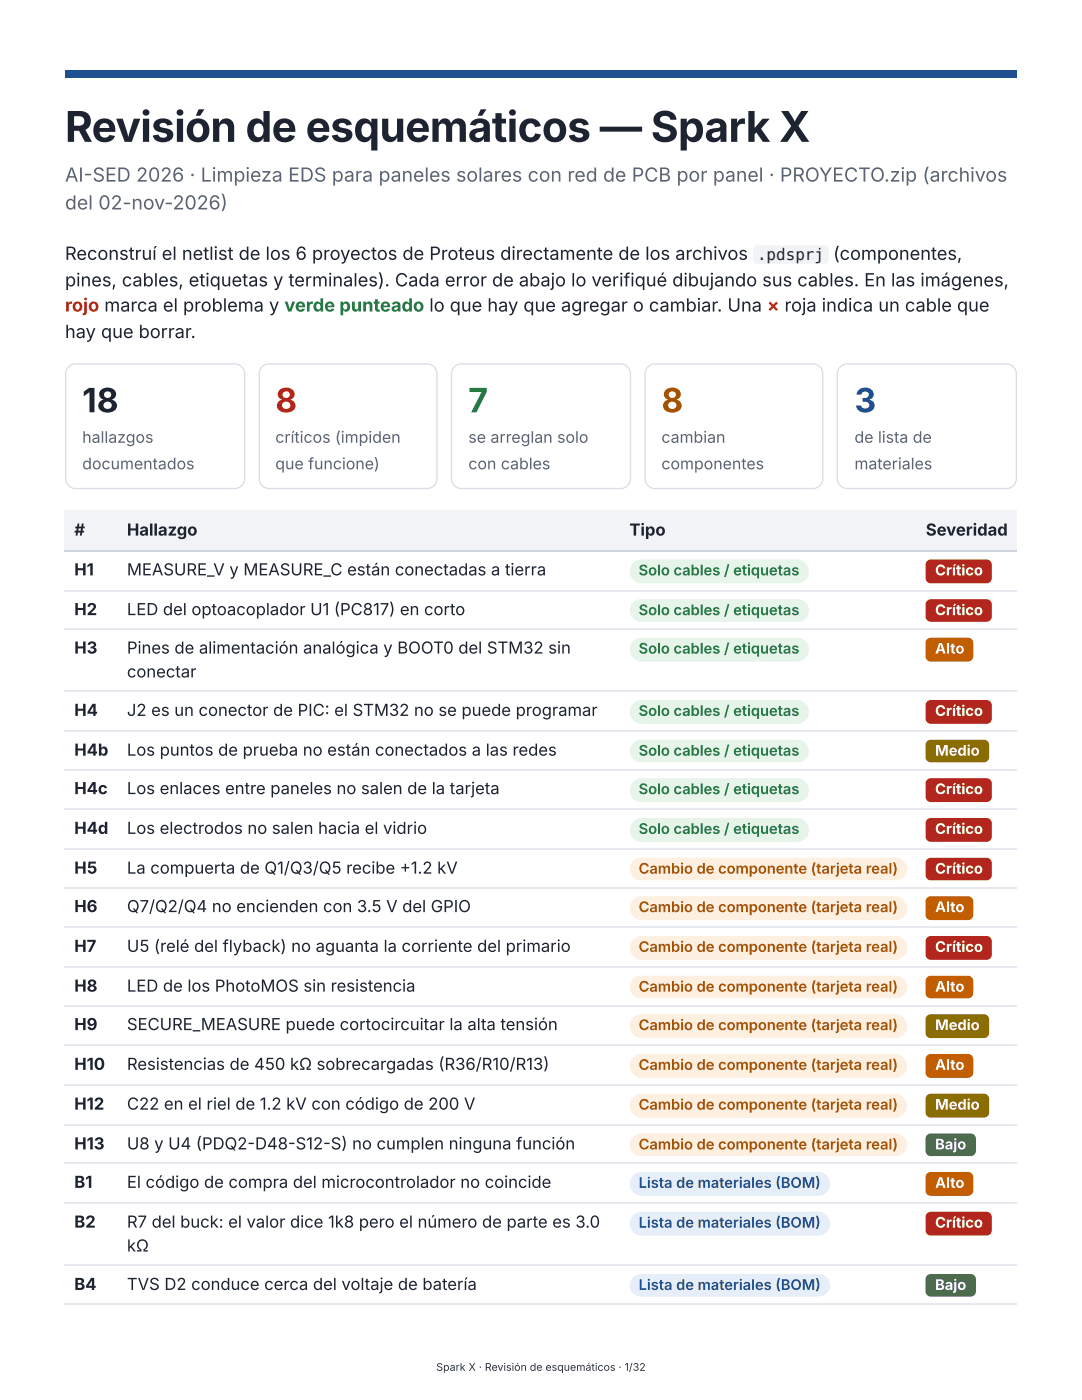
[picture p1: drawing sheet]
<svg xmlns="http://www.w3.org/2000/svg" width="216mm" height="279mm" viewBox="0 0 216 279" stroke-linecap="round" stroke-linejoin="round" font-family="sans-serif">
<defs><g id="words">
<text font-size="8.5" fill="#1d2330" x="13" y="28.3">Revisión de esquemáticos — Spark X</text>
<text font-size="6.7" fill="#1d2330" x="16.4" y="82.3">18</text>
<text font-size="6.7" fill="#b3261e" x="54.9" y="82.3">8</text>
<text font-size="6.7" fill="#1f7a3a" x="93.5" y="82.3">7</text>
<text font-size="6.7" fill="#a35200" x="132" y="82.3">8</text>
<text font-size="6.7" fill="#1d4f91" x="170.5" y="82.3">3</text>
<g font-size="3.9" fill="#5a6475">
<text x="13" y="36.2">AI-SED 2026 · Limpieza EDS para paneles solares con red de PCB por panel · PROYECTO.zip (archivos</text>
<text x="13" y="41.8">del 02-nov-2026)</text>
</g>
<g font-size="3.6" fill="#1d2330">
<text x="13" y="51.9">Reconstruí el netlist de los 6 proyectos de Proteus directamente de los archivos</text>
<text x="166.3" y="51.9">(componentes,</text>
<text x="13" y="57.2">pines, cables, etiquetas y terminales). Cada error de abajo lo verifiqué dibujando sus cables. En las imágenes,</text>
<text x="13" y="67.5">hay que borrar.</text>
</g>
<text font-size="3.6" fill="#b3261e" x="13" y="62.2">rojo marca el problema y verde punteado lo que hay que agregar o cambiar. Una × roja indica un cable que</text>
<g font-size="3.3" fill="#1d2330">
<text x="14.8" y="106.9">#</text>
<text x="25.3" y="106.9">Hallazgo</text>
<text x="125.6" y="106.9">Tipo</text>
<text x="184.7" y="106.9">Severidad</text>
<text x="14.8" y="114.8">H1</text>
<text x="25.3" y="114.8">MEASURE_V y MEASURE_C están conectadas a tierra</text>
<text x="14.8" y="122.8">H2</text>
<text x="25.3" y="122.8">LED del optoacoplador U1 (PC817) en corto</text>
<text x="14.8" y="130.4">H3</text>
<text x="25.3" y="130.4">Pines de alimentación analógica y BOOT0 del STM32 sin</text>
<text x="25.3" y="135.2">conectar</text>
<text x="14.8" y="142.9">H4</text>
<text x="25.3" y="142.9">J2 es un conector de PIC: el STM32 no se puede programar</text>
<text x="14.8" y="150.8">H4b</text>
<text x="25.3" y="150.8">Los puntos de prueba no están conectados a las redes</text>
<text x="14.8" y="158.5">H4c</text>
<text x="25.3" y="158.5">Los enlaces entre paneles no salen de la tarjeta</text>
<text x="14.8" y="166.4">H4d</text>
<text x="25.3" y="166.4">Los electrodos no salen hacia el vidrio</text>
<text x="14.8" y="174.4">H5</text>
<text x="25.3" y="174.4">La compuerta de Q1/Q3/Q5 recibe + 1.2 kV</text>
<text x="14.8" y="182">H6</text>
<text x="25.3" y="182">Q7/Q2/Q4 no encienden con 3.5 V del GPIO</text>
<text x="14.8" y="190">H7</text>
<text x="25.3" y="190">U5 (relé del flyback) no aguanta la corriente del primario</text>
<text x="14.8" y="197.9">H8</text>
<text x="25.3" y="197.9">LED de los PhotoMOS sin resistencia</text>
<text x="14.8" y="205.6">H9</text>
<text x="25.3" y="205.6">SECURE_MEASURE puede cortocircuitar la alta tensión</text>
<text x="14.8" y="213.5">H10</text>
<text x="25.3" y="213.5">Resistencias de 450 kΩ sobrecargadas (R36/R10/R13)</text>
<text x="14.8" y="221.5">H12</text>
<text x="25.3" y="221.5">C22 en el riel de 1.2 kV con código de 200 V</text>
<text x="14.8" y="229.4">H13</text>
<text x="25.3" y="229.4">U8 y U4 (PDQ2-D48-S12-S) no cumplen ninguna función</text>
<text x="14.8" y="237.1">B1</text>
<text x="25.3" y="237.1">El código de compra del microcontrolador no coincide</text>
<text x="14.8" y="245">B2</text>
<text x="25.3" y="245">R7 del buck: el valor dice 1k8 pero el número de parte es 3.0</text>
<text x="25.3" y="249.8">kΩ</text>
<text x="14.8" y="257.4">B4</text>
<text x="25.3" y="257.4">TVS D2 conduce cerca del voltaje de batería</text>
</g>
<text font-size="3.2" fill="#1d2330" x="151.1" y="51.9">.pdsprj</text>
<g font-size="3.2" fill="#5a6475">
<text x="16.4" y="88.4">hallazgos</text>
<text x="54.9" y="88.4">críticos (impiden</text>
<text x="93.5" y="88.4">se arreglan solo</text>
<text x="132" y="88.4">cambian</text>
<text x="170.5" y="88.4">de lista de</text>
<text x="16.4" y="93.7">documentados</text>
<text x="54.9" y="93.7">que funcione)</text>
<text x="93.5" y="93.7">con cables</text>
<text x="132" y="93.7">componentes</text>
<text x="170.5" y="93.7">materiales</text>
</g>
<g font-size="2.9" fill="#1f7a3a">
<text x="127.4" y="114.8">Solo cables / etiquetas</text>
<text x="127.4" y="122.8">Solo cables / etiquetas</text>
<text x="127.4" y="130.4">Solo cables / etiquetas</text>
<text x="127.4" y="142.9">Solo cables / etiquetas</text>
<text x="127.4" y="150.8">Solo cables / etiquetas</text>
<text x="127.4" y="158.5">Solo cables / etiquetas</text>
<text x="127.4" y="166.4">Solo cables / etiquetas</text>
</g>
<g font-size="2.9" fill="#fff">
<text x="186.6" y="114.8">Crítico</text>
<text x="186.6" y="122.8">Crítico</text>
<text x="186.6" y="130.4">Alto</text>
<text x="186.6" y="142.9">Crítico</text>
<text x="186.6" y="150.8">Medio</text>
<text x="186.6" y="158.5">Crítico</text>
<text x="186.6" y="166.4">Crítico</text>
<text x="186.6" y="174.4">Crítico</text>
<text x="186.6" y="182">Alto</text>
<text x="186.6" y="190">Crítico</text>
<text x="186.6" y="197.9">Alto</text>
<text x="186.6" y="205.6">Medio</text>
<text x="186.6" y="213.5">Alto</text>
<text x="186.6" y="221.5">Medio</text>
<text x="186.6" y="229.4">Bajo</text>
<text x="186.6" y="237.1">Alto</text>
<text x="186.6" y="245">Crítico</text>
<text x="186.6" y="257.4">Bajo</text>
</g>
<g font-size="2.9" fill="#a35200">
<text x="127.4" y="174.4">Cambio de componente (tarjeta real)</text>
<text x="127.4" y="182">Cambio de componente (tarjeta real)</text>
<text x="127.4" y="190">Cambio de componente (tarjeta real)</text>
<text x="127.4" y="197.9">Cambio de componente (tarjeta real)</text>
<text x="127.4" y="205.6">Cambio de componente (tarjeta real)</text>
<text x="127.4" y="213.5">Cambio de componente (tarjeta real)</text>
<text x="127.4" y="221.5">Cambio de componente (tarjeta real)</text>
<text x="127.4" y="229.4">Cambio de componente (tarjeta real)</text>
</g>
<g font-size="2.9" fill="#1d4f91">
<text x="127.4" y="237.1">Lista de materiales (BOM)</text>
<text x="127.4" y="245">Lista de materiales (BOM)</text>
<text x="127.4" y="257.4">Lista de materiales (BOM)</text>
</g>
<text font-size="2.1" fill="#343434" x="87" y="273.6">Spark X · Revisión de esquemáticos · 1/32</text>
</g></defs>
<path d="M13 14h189.9v1.6h-189.9z" fill="#1d4f91"/>
<g fill="#f1f3f7">
<path d="M13 101.9h10.5v7.9h-10.5z"/>
<path d="M23.5 101.9h100.3v7.9h-100.3z"/>
<path d="M123.8 101.9h59v7.9h-59z"/>
<path d="M182.8 101.9h20.1v7.9h-20.1z"/>
</g>
<path d="M13 109.9h189.9" fill="none" stroke="#cfd5df" stroke-width=".26"/>
<g fill="none" stroke="#e6e9ef" stroke-width=".26">
<path d="M13 117.9h189.9M13 125.5h189.9M13 138h189.9M13 145.9h189.9M13 153.6h189.9M13 161.5h189.9M13 169.5h189.9M13 177.1h189.9M13 185.1h189.9M13 193h189.9M13 200.7h189.9M13 208.6h189.9"/>
<path d="M13 216.6h189.9M13 224.5h189.9M13 232.2h189.9M13 240.1h189.9M13 252.5h189.9M13 260.2h189.9"/>
</g>
<path d="M150.5 49.2l.6-.3h13.5a.79 .79 0 0 1 .8 .8v2.2a.79 .79 0 0 1-.8 .8h-13.5a.79 .79 0 0 1-.8-.8v-2.2z" fill="#f1f3f7"/>
<path d="M13.7 73.2a1.98 1.98 0 0 1 1.4-.6h31.7a1.98 1.98 0 0 1 2 2v20.9a1.98 1.98 0 0 1-2 2h-31.7a1.98 1.98 0 0 1-2-2v-20.9a1.98 1.98 0 0 1 .6-1.4zM52.3 73.2a1.98 1.98 0 0 1 1.4-.6h31.5a1.98 1.98 0 0 1 2 2v20.9a1.98 1.98 0 0 1-2 2h-31.5a1.98 1.98 0 0 1-2-2v-20.9a1.98 1.98 0 0 1 .6-1.4zM90.7 73.2a1.98 1.98 0 0 1 1.4-.6h31.7a1.98 1.98 0 0 1 2 2v20.9a1.98 1.98 0 0 1-2 2h-31.7a1.98 1.98 0 0 1-2-2v-20.9a1.98 1.98 0 0 1 .6-1.4zM129.3 73.2a1.98 1.98 0 0 1 1.4-.6h31.5a1.98 1.98 0 0 1 2 2v20.9a1.98 1.98 0 0 1-2 2h-31.5a1.98 1.98 0 0 1-2-2v-20.9a1.98 1.98 0 0 1 .6-1.4zM167.7 73.2a1.98 1.98 0 0 1 1.4-.6h31.7a1.98 1.98 0 0 1 2 2v20.9a1.98 1.98 0 0 1-2 2h-31.7a1.98 1.98 0 0 1-2-2v-20.9a1.98 1.98 0 0 1 .6-1.4z" fill="none" stroke="#d9dee7" stroke-width=".26"/>
<path d="M126.4 112.4l.7-.6 1-.1h30.9a2.38 2.38 0 0 1 2.4 2.3 2.38 2.38 0 0 1-2.4 2.4h-30.9a2.38 2.38 0 0 1-2.2-1.5 2.38 2.38 0 0 1 .5-2.5z" fill="#e6f4ea"/>
<path d="M185 112l.7-.3h11.1a1.06 1.06 0 0 1 1.1 1v2.7a1.06 1.06 0 0 1-1.1 1h-11.1a1.06 1.06 0 0 1-1-1v-2.7z" fill="#b3261e"/>
<path d="M126.3 120.3a2.25 2.25 0 0 1 1.6-.7h31.2a2.25 2.25 0 0 1 2.3 2.2 2.25 2.25 0 0 1-2.3 2.3h-31.2a2.25 2.25 0 0 1-2.1-1.4 2.25 2.25 0 0 1 .5-2.4z" fill="#e6f4ea"/>
<path d="M185 119.9l.7-.3h11.1a1.06 1.06 0 0 1 1.1 1v2.4a1.06 1.06 0 0 1-1.1 1.1h-11.1a1.06 1.06 0 0 1-1-1.1v-2.6z" fill="#b3261e"/>
<path d="M126.4 128l.7-.6 1-.1h30.9a2.38 2.38 0 0 1 2.4 2.3 2.38 2.38 0 0 1-2.4 2.4h-30.9a2.38 2.38 0 0 1-2.2-1.4 2.38 2.38 0 0 1 .5-2.6z" fill="#e6f4ea"/>
<path d="M185 127.6l.7-.3h7.4a1.06 1.06 0 0 1 1.1 1v2.7a1.06 1.06 0 0 1-1.1 1h-7.4a1.06 1.06 0 0 1-1-1v-2.7z" fill="#c25e00"/>
<path d="M126.4 140.4l.7-.5 1-.2h30.9a2.38 2.38 0 0 1 2.4 2.4 2.38 2.38 0 0 1-2.4 2.4h-30.9a2.38 2.38 0 0 1-2.2-1.5 2.38 2.38 0 0 1 .5-2.6z" fill="#e6f4ea"/>
<path d="M185 140l.7-.3h11.1a1.06 1.06 0 0 1 1.1 1.1v2.6a1.06 1.06 0 0 1-1.1 1.1h-11.1a1.06 1.06 0 0 1-1-1.1v-2.6z" fill="#b3261e"/>
<path d="M126.3 148.3a2.25 2.25 0 0 1 1.6-.7h31.2a2.25 2.25 0 0 1 2.3 2.3 2.25 2.25 0 0 1-2.3 2.2h-31.2a2.25 2.25 0 0 1-2.1-1.4 2.25 2.25 0 0 1 .5-2.4z" fill="#e6f4ea"/>
<path d="M185 147.9l.7-.3h10.6a1.06 1.06 0 0 1 1.1 1.1v2.4a1.06 1.06 0 0 1-1.1 1h-10.6a1.06 1.06 0 0 1-1-1v-2.6z" fill="#8a6d00"/>
<path d="M126.4 156l.7-.5 1-.2h30.9a2.38 2.38 0 0 1 2.4 2.4 2.38 2.38 0 0 1-2.4 2.4h-30.9a2.38 2.38 0 0 1-2.2-1.5 2.38 2.38 0 0 1 .5-2.6z" fill="#e6f4ea"/>
<path d="M185 155.6l.7-.3h11.1a1.06 1.06 0 0 1 1.1 1.1v2.6a1.06 1.06 0 0 1-1.1 1.1h-11.1a1.06 1.06 0 0 1-1-1.1v-2.6z" fill="#b3261e"/>
<path d="M126.4 163.9l.7-.5 1-.2h30.9a2.38 2.38 0 0 1 2.4 2.4 2.38 2.38 0 0 1-2.4 2.4h-30.9a2.38 2.38 0 0 1-2.2-1.5 2.38 2.38 0 0 1 .5-2.6z" fill="#e6f4ea"/>
<path d="M185 163.6l.7-.4h11.1a1.06 1.06 0 0 1 1.1 1.1v2.7a1.06 1.06 0 0 1-1.1 1h-11.1a1.06 1.06 0 0 1-1-1v-2.7z" fill="#b3261e"/>
<path d="M126.3 171.8a2.25 2.25 0 0 1 1.6-.6h50.8a2.25 2.25 0 0 1 2.3 2.2 2.25 2.25 0 0 1-2.3 2.3h-50.8a2.25 2.25 0 0 1-2.1-1.4 2.25 2.25 0 0 1 .5-2.5z" fill="#fdf0e1"/>
<path d="M185 171.5l.7-.3h11.1a1.06 1.06 0 0 1 1.1 1v2.4a1.06 1.06 0 0 1-1.1 1.1h-11.1a1.06 1.06 0 0 1-1-1.1v-2.6z" fill="#b3261e"/>
<path d="M126.4 179.6l.7-.6 1-.1h50.5a2.38 2.38 0 0 1 2.4 2.3 2.38 2.38 0 0 1-2.4 2.4h-50.5a2.38 2.38 0 0 1-2.2-1.4 2.38 2.38 0 0 1 .5-2.6z" fill="#fdf0e1"/>
<path d="M185 179.2l.7-.3h7.4a1.06 1.06 0 0 1 1.1 1v2.7a1.06 1.06 0 0 1-1.1 1h-7.4a1.06 1.06 0 0 1-1-1v-2.7z" fill="#c25e00"/>
<path d="M126.4 187.5l.7-.5 1-.2h50.5a2.38 2.38 0 0 1 2.4 2.4 2.38 2.38 0 0 1-2.4 2.4h-50.5a2.38 2.38 0 0 1-2.2-1.5 2.38 2.38 0 0 1 .5-2.6z" fill="#fdf0e1"/>
<path d="M185 187.1l.7-.3h11.1a1.06 1.06 0 0 1 1.1 1.1v2.6a1.06 1.06 0 0 1-1.1 1.1h-11.1a1.06 1.06 0 0 1-1-1.1v-2.6z" fill="#b3261e"/>
<path d="M126.3 195.4a2.25 2.25 0 0 1 1.6-.7h50.8a2.25 2.25 0 0 1 2.3 2.3 2.25 2.25 0 0 1-2.3 2.2h-50.8a2.25 2.25 0 0 1-2.1-1.4 2.25 2.25 0 0 1 .5-2.4z" fill="#fdf0e1"/>
<path d="M185 195l.7-.3h7.4a1.06 1.06 0 0 1 1.1 1.1v2.4a1.06 1.06 0 0 1-1.1 1h-7.4a1.06 1.06 0 0 1-1-1v-2.6z" fill="#c25e00"/>
<path d="M126.4 203.1l.7-.5 1-.2h50.5a2.38 2.38 0 0 1 2.4 2.4 2.38 2.38 0 0 1-2.4 2.4h-50.5a2.38 2.38 0 0 1-2.2-1.5 2.38 2.38 0 0 1 .5-2.6z" fill="#fdf0e1"/>
<path d="M185 202.7l.7-.3h10.6a1.06 1.06 0 0 1 1.1 1.1v2.6a1.06 1.06 0 0 1-1.1 1.1h-10.6a1.06 1.06 0 0 1-1-1.1v-2.6z" fill="#8a6d00"/>
<path d="M126.4 211l.7-.5 1-.2h50.5a2.38 2.38 0 0 1 2.4 2.4 2.38 2.38 0 0 1-2.4 2.4h-50.5a2.38 2.38 0 0 1-2.2-1.5 2.38 2.38 0 0 1 .5-2.6z" fill="#fdf0e1"/>
<path d="M185 210.7l.7-.4h7.4a1.06 1.06 0 0 1 1.1 1.1v2.6a1.06 1.06 0 0 1-1.1 1.1h-7.4a1.06 1.06 0 0 1-1-1.1v-2.6z" fill="#c25e00"/>
<path d="M126.4 219l.7-.5 1-.2h50.5a2.38 2.38 0 0 1 2.4 2.4 2.38 2.38 0 0 1-2.4 2.3h-50.5a2.38 2.38 0 0 1-2.2-1.4 2.38 2.38 0 0 1 .5-2.6z" fill="#fdf0e1"/>
<path d="M185 218.6l.7-.3h10.6a1.06 1.06 0 0 1 1.1 1v2.7a1.06 1.06 0 0 1-1.1 1h-10.6a1.06 1.06 0 0 1-1-1v-2.7z" fill="#8a6d00"/>
<path d="M126.3 226.9a2.25 2.25 0 0 1 1.6-.7h50.8a2.25 2.25 0 0 1 2.3 2.3 2.25 2.25 0 0 1-2.3 2.2h-50.8a2.25 2.25 0 0 1-2.1-1.4 2.25 2.25 0 0 1 .5-2.4z" fill="#fdf0e1"/>
<path d="M185 226.5l.7-.3h8a1.06 1.06 0 0 1 1 1.1v2.4a1.06 1.06 0 0 1-1 1h-8a1.06 1.06 0 0 1-1-1v-2.6z" fill="#4d6b4d"/>
<path d="M126.4 234.6l.7-.5 1-.2h35.1a2.38 2.38 0 0 1 2.4 2.4 2.38 2.38 0 0 1-2.4 2.4h-35.1a2.38 2.38 0 0 1-2.2-1.5 2.38 2.38 0 0 1 .5-2.6z" fill="#e6eef9"/>
<path d="M185 234.2l.7-.3h7.4a1.06 1.06 0 0 1 1.1 1v2.7a1.06 1.06 0 0 1-1.1 1.1h-7.4a1.06 1.06 0 0 1-1-1.1v-2.7z" fill="#c25e00"/>
<path d="M126.4 242.5l.7-.5 1-.2h35.1a2.38 2.38 0 0 1 2.4 2.4 2.38 2.38 0 0 1-2.4 2.4h-35.1a2.38 2.38 0 0 1-2.2-1.5 2.38 2.38 0 0 1 .5-2.6z" fill="#e6eef9"/>
<path d="M185 242.1l.7-.3h11.1a1.06 1.06 0 0 1 1.1 1.1v2.6a1.06 1.06 0 0 1-1.1 1.1h-11.1a1.06 1.06 0 0 1-1-1.1v-2.6z" fill="#b3261e"/>
<path d="M126.3 254.9a2.25 2.25 0 0 1 1.6-.6h35.5a2.25 2.25 0 0 1 2.2 2.2 2.25 2.25 0 0 1-2.2 2.3h-35.5a2.25 2.25 0 0 1-2.1-1.4 2.25 2.25 0 0 1 .5-2.5z" fill="#e6eef9"/>
<path d="M185 254.6l.7-.3h8a1.06 1.06 0 0 1 1 1v2.4a1.06 1.06 0 0 1-1 1.1h-8a1.06 1.06 0 0 1-1-1.1v-2.6z" fill="#4d6b4d"/>
<use href="#words"/>
</svg>
